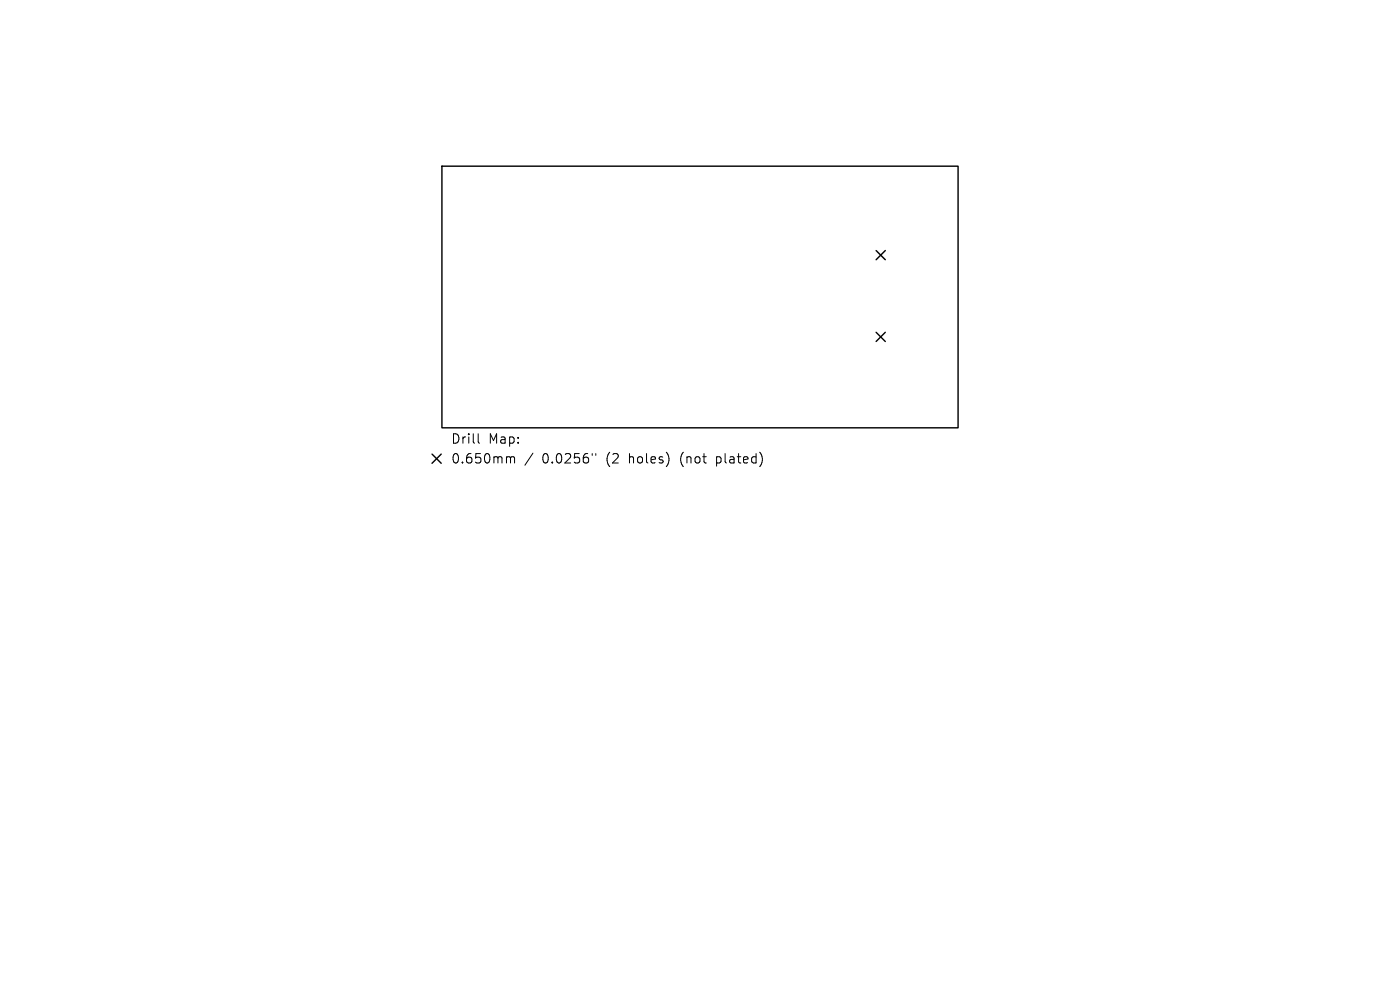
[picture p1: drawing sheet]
<svg xmlns="http://www.w3.org/2000/svg" width="297mm" height="210mm" viewBox="0 0 297 210" stroke-linecap="round" stroke-linejoin="round" font-family="sans-serif">
<defs><g id="words">
<g font-size="2.8">
<text x="95.6" y="94.4">Drill</text>
<text x="103.6" y="94.4">Map:</text>
<text x="95.6" y="98.6">0.650mm</text>
<text x="115" y="98.6">0.0256&quot;</text>
<text x="128.8" y="98.6">(2</text>
<text x="133.7" y="98.6">holes)</text>
<text x="144.8" y="98.6">(not</text>
<text x="152.6" y="98.6">plated)</text>
</g>
</g></defs>
<path d="M93.8 35.3h109.5v55.5h-109.5zM185.9 53.1l1.9 2M187.8 53.1l-1.9 2M185.9 70.5l1.9 1.9M187.8 70.5l-1.9 1.9M91.7 96.3l1.9 2M93.6 96.3l-1.9 2" fill="none" stroke="#000" stroke-width=".3"/>
<path d="M101.4 92v1.7l.3 .3M107.7 96.9l.5 .1 .1 .2M108.3 97.2l.3-.3 .5 .1 .1 1.2M108.3 97.2v1M113.1 96.1l-1.7 2.6M125.6 96.2v.4M126.4 96.2v.4" fill="none" stroke="#000" stroke-width=".21"/>
<use href="#words"/>
</svg>
